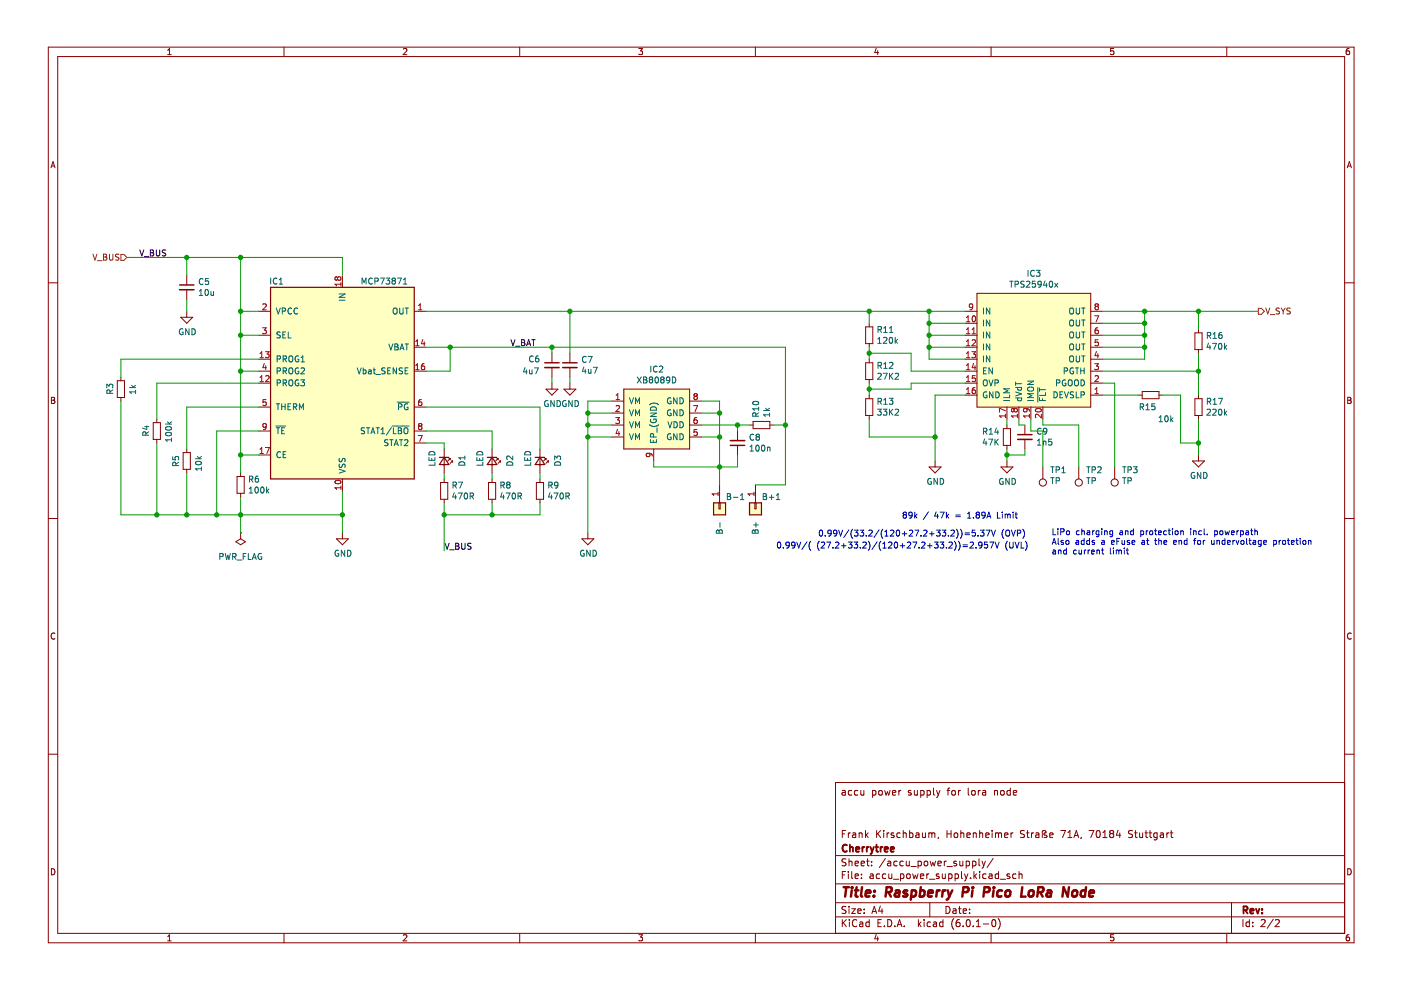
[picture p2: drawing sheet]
<svg xmlns="http://www.w3.org/2000/svg" width="297mm" height="210mm" viewBox="0 0 297 210" stroke-linecap="round" stroke-linejoin="round" font-family="sans-serif">
<path d="M.2 0h296.9v209.9h-296.9z" fill-rule="evenodd" fill="#fff" stroke="#fff" stroke-width=".21"/>
<g fill="none" stroke="#840000" stroke-width=".21">
<path d="M10.2 10h276.9v189.9h-276.9zM12.2 12h272.9v185.9h-272.9zM35.6 11.6h.7M35.6 10.7l.3-.4v1.3M60.2 10v2M85.5 10.4l.5-.1 .3 .4-.8 .9h.8M110.2 10v2M135.4 10.3h.8l-.4 .5 .4 .1v.6l-.2 .1-.6-.1M160.2 10v2M185.8 10.2l-.3 .9h.8M186.1 10.7v.9M210.1 10v2"/>
<path d="M236.1 10.3h-.6l-.1 .6 .7-.1v.7l-.2 .1-.5-.1M260.1 10v2M286 10.3h-.3l-.2 .3-.1 .7 .3 .3 .4-.1-.1-.7h-.3l-.3 .2M10.8 35.6l.4-1.3 .5 1.3M10.9 35.2h.6M285.7 35.6l.4-1.3 .4 1.3M285.8 35.2h.6M10.2 60h2M39.6 58.4v2M72.6 58.4v2.5M285.1 60h2M25.6 80v.7"/>
<path d="M38.3 67.3h2.6l-1.3 1.2zM39.6 61.4v2.1M39.6 66v1.3M54.8 71.1h2.6M54.8 76.2h2.6M54.8 78.7h2.6M54.8 66h2.6M87.8 73.6h2.6M87.8 78.7h2.6M87.8 66h2.6M117 74.9v2M117 77.9v2.1"/>
<path d="M120.8 74.9v2M120.8 77.9v2.1M183.5 69.3h1.6v3.6h-1.6zM183.5 76.9h1.6v3.6h-1.6zM184.3 68.5v.8M184.3 72.9v.7M184.3 76.2v.7M204.6 68.5h2.5M204.6 71.1h2.5M204.6 73.6h2.5M204.6 76.2h2.5M204.6 78.7h2.5"/>
<path d="M204.6 66h2.5M207.1 62.2h24.2v24.1h-24.2zM231.3 68.5h2.5M231.3 71.1h2.5M231.3 73.6h2.5M231.3 76.2h2.5M231.3 78.7h2.5M231.3 66h2.5M253.3 70.6h1.6v3.5h-1.6zM254.1 69.8v.8M254.1 74.1v.8M10.9 84.2h.4l.3 .3-.3 .4 .3 .1v.3l-.2 .2h-.5z"/>
<path d="M10.9 84.9h.4M24.9 80.7h1.5v3.6h-1.5zM25.6 84.3v.7M32.5 89.6h1.5v3.6h-1.5zM33.2 88.8v.8M33.2 93.2v.7M38.8 96h1.6v3.5h-1.6zM39.6 95.2v.8M39.6 99.5v.8M54.8 86.3h2.6M54.8 81.2h2.6M54.8 96.5h2.6"/>
<path d="M54.8 91.4h2.6M87.8 86.3h2.6M87.8 93.9h2.6M87.8 91.4h2.6M94.2 95.2v5.1M95.2 97.2h.2M95.4 97.2l-.5 .5M95.4 97.2v.3M95.7 97.7h.3M96 97.7l-.6 .5M96 97.7v.3M104.3 95.2v5.1"/>
<path d="M105.3 97.2h.3M105.6 97.2l-.5 .5M105.6 97.2v.3M105.9 97.7h.2M106.1 97.7l-.5 .5M106.1 97.7v.3M114.5 95.2v5.1M115.5 97.2h.3M115.8 82.5h2.5l-1.3 1.3zM115.8 97.2l-.6 .5M115.8 97.2v.3M116 97.7h.3"/>
<path d="M116.3 97.7l-.5 .5M116.3 97.7v.3M117 81.2v1.3M119.6 82.5h2.5l-1.3 1.3zM120.8 81.2v1.3M129.7 85h2.6M129.7 87.6h2.6M129.7 90.1h2.6M129.7 92.7h2.6M132.3 82.5h13.9v12.7h-13.9zM138.6 95.2v2.5M146.2 85h2.6"/>
<path d="M146.2 87.6h2.6M146.2 90.1h2.6M146.2 92.7h2.6M156.4 91.4v2M156.4 94.4v2.1M158.9 90.1h.8M159.7 89.4h3.5v1.5h-3.5zM163.2 90.1h.8M183.5 84.5h1.6v3.6h-1.6zM184.3 80.5v.7M184.3 83.8v.7M184.3 88.1v.7"/>
<path d="M197 99h2.5l-1.2 1.3zM198.3 97.7v1.3M204.6 83.8h2.5M204.6 81.2h2.5M212.2 99h2.6l-1.3 1.3zM212.7 90.9h1.5v3.5h-1.5zM213.5 86.3v2.5M213.5 90.1v.8M213.5 94.4v.8M213.5 97.7v1.3M216 86.3v2.5M217.3 90.1v2"/>
<path d="M217.3 93.2v2M218.6 86.3v2.5M221.1 86.3v2.5M221.1 99v2.5M228.7 99v2.5M231.3 83.8h2.5M231.3 81.2h2.5M236.3 99v2.5M241.4 83.8h.8M242.2 83h3.5v1.5h-3.5zM245.7 83.8h.8M252.8 97.7h2.6l-1.3 1.3z"/>
<path d="M253.3 84.5h1.6v3.6h-1.6zM254.1 83.8v.7M254.1 88.1v.7M254.1 96.5v1.2M285.7 84.2h.5l.2 .3-.2 .4 .2 .1 .1 .3-.3 .2h-.5zM285.7 84.9h.5M10.2 109.9h2M50 114.9l1-.7 1 .7-1 .6zM50.3 101h1.5v3.6h-1.5zM51 113h.1M51 100.3v.7M51 104.6v.8"/>
<path d="M51 113v1.2M71.3 114.2h2.6l-1.3 1.3zM72.6 101.5v2.6M72.6 113v1.2M93.4 102.3h1.5v3.6h-1.5zM94.2 101.5v.8M94.2 105.9v.7M103.6 102.3h1.5v3.6h-1.5zM104.3 101.5v.8M104.3 105.9v.7M113.7 102.3h1.5v3.6h-1.5zM114.5 101.5v.8"/>
<path d="M114.5 105.9v.7M123.4 114.2h2.5l-1.3 1.3zM124.6 113v1.2M152.4 106.6h.3v1.3h-.3zM152.6 102.8v3.8M160 106.6h.3v1.3h-.3zM160.2 102.8v3.8M285.1 109.9h2M11.6 134.3a.58 .58 0 0 0-.8 .6 .58 .58 0 0 0 .8 .5M286.5 134.3a.58 .58 0 0 0-.8 .6 .58 .58 0 0 0 .8 .5M10.2 159.9h2M285.1 159.9h2"/>
<path d="M178.6 176.8h.5M178.6 167.7h.6v.9M179.2 167.9l-.5 .1-.2 .2 .2 .4 .5-.1M179.3 176.1h-.7v1.5M179.9 176.6v1M180.3 176.6l-.4 .3M180.6 167.7l-.4-.1-.3 .3 .1 .6h.6M180.8 176.7h.6v.9M181.4 176.9l-.5 .1-.2 .2 .2 .4 .5-.1M181.9 167.7l-.5-.1-.2 .3 .1 .6h.6M182.2 176.7l.2-.1 .3 .1 .1 .9M182.2 176.6v1"/>
<path d="M182.5 167.6l.1 .9 .3 .1 .3-.2M183.2 167.6v1M183.5 176.1v1.5M183.6 177l.5 .6M184.1 176.6l-.6 .6M185 167.7l.4-.1 .3 .3-.1 .6h-.6M185 167.6v1.5M185.9 176.1v1.5M186.1 176.7l.6 .9M186.4 167.7l.2-.1 .4 .1 .1 .6-.2 .2-.3 .1-.2-.2zM186.7 176.1l-.8 .8M187.4 176.1v.1"/>
<path d="M187.4 176.6v1M187.6 167.6l.3 1 .2-.7 .3 .7 .3-1M188.1 176.6v1M188.5 176.6l-.4 .3M189.2 168.1l.7-.2v-.2l-.5-.1-.2 .2 .1 .7h.6M189.5 176.7l-.4-.1-.2 .2 .1 .2 .5 .2v.3h-.6M190.6 167.6v1M190.9 176.7l-.5-.1-.3 .3 .2 .6h.6M191 167.6l-.4 .3M191.5 176.7l.2-.1 .4 .1v.9M191.5 176.1v1.5M192.9 176.7l.4-.1 .3 .3-.2 .6h-.5"/>
<path d="M192.9 176.1v1.5M193.1 167.7l-.3-.1-.2 .2v.2l.5 .2v.3h-.5M193.9 167.6v.9l.4 .1 .2-.2M194.2 176.7h.6l.1 .9M194.5 167.6v1M194.9 176.9l-.5 .1-.3 .2 .3 .4 .5-.1M195.2 167.7l.4-.1 .3 .3-.1 .6h-.6M195.2 167.6v1.5M195.6 176.6v.9l.4 .1 .2-.2M196.2 176.6v1M196.6 167.6v1.5M196.6 167.7l.4-.1 .3 .3-.2 .6h-.5"/>
<path d="M196.9 176.7l.5-.1 .2 .2M196.9 176.6v1M197.6 176.8l.2-.2 .3 .1 .1 .9M197.6 176.8v.8M197.9 167.1v1.3l.2 .2M198.6 167.6l.3 1M198.9 168.6l-.3 .5M199 177.5l-.1 .3M199.3 167.6l-.4 1M200.8 176.8h.8M200.8 176.1v1.5M200.8 167.6h.6"/>
<path d="M201.4 167.1l-.4 .2v1.3M201.6 176.1v1.5M201.9 167.7l.2-.1 .4 .1 .1 .6-.2 .2-.3 .1-.2-.2zM202.4 176.7l.2-.1 .4 .1 .1 .6-.2 .2-.3 .1-.2-.2zM203.2 167.6v1M203.6 167.6l-.4 .3M203.7 176.7l.2-.1 .4 .1 .1 .9M203.7 176.1v1.5M205 177.1l.7-.2-.1-.2-.4-.1-.2 .2 .1 .7h.5M205.3 167.1v1.3l.2 .2M206.1 167.7l.2-.1 .4 .1 .1 .6-.2 .2-.3 .1-.2-.2zM206.4 176.6v1"/>
<path d="M206.4 176.7l.2-.1 .3 .1 .1 .9M207.4 167.6v1M207.7 176.1v1.5M207.7 176.7l.2-.1 .4 .1 .1 .9M207.9 167.6l-.5 .3M208.4 167.7h.5l.1 .9M209 177.1l.7-.2-.1-.2-.4-.1-.2 .2 .1 .7h.5M209 167.9l-.5 .1-.2 .2 .2 .4 .5-.1M210.3 176.1v.1M210.3 176.6v1M210.8 167.7l.3-.1 .3 .1 .1 .9M210.8 167.6v1"/>
<path d="M211.1 176.7l.4-.1 .2 .2M211.1 176.6v1M211.7 176.8v.8M211.7 176.8l.2-.2 .4 .1v.9M212.2 167.7l.2-.1 .4 .1 .1 .6-.1 .2-.4 .1-.2-.2zM213 177.1l.7-.2-.1-.2-.4-.1-.2 .2 .1 .7h.5M214.2 167.7l-.4-.1-.3 .3 .1 .6h.6M214.2 167.1v1.5M214.3 176.6v1M214.8 176.6l-.5 .3M214.8 168.1l.8-.2-.1-.2-.4-.1-.3 .2 .1 .7h.6M217.2 176.2l-.6-.1-.2 .1v.5l.7 .2 .1 .4-.3 .3-.6-.1"/>
<path d="M217.6 176.6h.6M217.8 176.1v1.3l.4 .2M218.7 176.6v1M219.1 176.6l-.4 .3M219.6 176.7h.6l.1 .9M220.3 176.9l-.5 .1-.2 .2 .2 .4 .5-.1M221.3 177.5l.5 .1 .2-.2-.1-.2-.6-.3 .1-.2 .4-.1a.41 .41 0 0 0-.3-.5 .41 .41 0 0 0-.5 .3v1.2M222.6 177.1l.7-.2-.1-.2-.4-.1-.2 .2v.7h.6M224.9 176.1h1l-.6 1.5M226.4 177.6h.9M226.4 176.5l.4-.4v1.5M227.7 177.6l.5-1.5 .5 1.5"/>
<path d="M227.8 177.2h.8M229.3 177.5l-.2 .3M230.9 176.1h1l-.6 1.5M232.6 176.2l.2-.1a.8 .8 0 0 1 .5 .7 .8 .8 0 0 1-.5 .8l-.4-.6zM233.8 177.6h.9M233.8 176.5l.5-.4v1.5M235.5 176.7l-.2 .3v.4l.2 .2 .5-.1 .1-.2-.1-.4-.2-.2M235.5 176.7l-.2-.3 .2-.3h.3l.3 .3-.3 .3M235.5 176.7h.3M237 176l-.3 1.1h.9M237.4 176.6v1M240.1 176.2l-.6-.1-.2 .1v.5l.7 .2 .1 .4-.3 .3-.5-.1"/>
<path d="M240.5 176.6h.6M240.8 176.1v1.3l.3 .2M241.6 176.6l.1 .9 .3 .1 .3-.2M242.3 176.6v1M242.8 176.6h.5M243 176.1v1.3l.3 .2M243.6 176.6h.6M243.8 176.1v1.3l.4 .2M245.3 176.7l-.4-.1-.3 .3 .2 .6h.5M245.3 176.6v1.2l-.3 .3-.3-.1M246 176.7h.6l.1 .9M246.7 176.9l-.5 .1-.2 .2 .2 .4 .5-.1"/>
<path d="M247.4 176.6v1M247.8 176.6l-.4 .3M248.1 176.6h.6M248.3 176.1v1.3l.4 .2M285.1 165.9h-108v32M10.9 184.2a.66 .66 0 0 1 .7 .6 .66 .66 0 0 1-.7 .7zM35.6 198.6l.3-.4v1.3M35.6 199.5h.7M60.2 197.9v2M85.5 198.3l.5-.1 .3 .4-.8 .9h.8M110.2 197.9v2M135.4 198.2h.8l-.4 .5 .4 .1v.6l-.2 .1-.6-.1"/>
<path d="M160.2 197.9v2M177.1 194.4h108M177.1 191.4h108M177.1 187.4h108M177.1 181.4h108M178.6 195v1.5M178.6 185.5h.5M178.8 195.6l.6 .9M179.3 184.8h-.7v1.5M179.4 192.2h-.6l-.2 .1v.4l.6 .3 .2 .4-.3 .3-.6-.1M179.4 182.2l-.6-.1-.2 .1v.5l.6 .2 .2 .4-.3 .3-.6-.1M179.4 195l-.8 .8"/>
<path d="M179.9 184.8v.1M179.9 185.3v1M180 182.1v1.5M180 192.2v.1M180 192.7v1M180 182.7l.2-.1 .4 .1 .1 .9M180.1 195v.1M180.1 195.5v1M180.6 192.7h.8l-.8 1h.8M180.6 184.8v1.3l.2 .2M181.3 185.8l.7-.2-.1-.2-.4-.1-.2 .2 .1 .7h.5M181.3 183.1l.7-.2-.1-.2-.4-.1-.2 .2 .1 .7h.5"/>
<path d="M181.7 195.1a.71 .71 0 0 0-1 .5 .71 .71 0 0 0 .7 .9l.3-.2M181.9 193.2l.7-.2-.1-.3h-.4l-.2 .2v.7h.6M182.3 195.5h.6v1M182.6 183.1l.7-.2-.1-.2-.4-.1-.2 .2 .1 .7h.5M182.7 186.1v.2M182.7 185.4v.1M182.9 195.8l-.5 .1-.2 .2 .2 .4 .5-.1M183.2 192.7v.2M183.2 193.5v.2M183.7 182.6h.6M183.9 182.1v1.3l.4 .2M184.3 195.5h-.4l-.3 .3 .1 .6h.6"/>
<path d="M184.3 195v1.5M184.5 185.4h.6v.9M184.8 183.4v.2M184.8 182.7v.1M184.9 193.7l.5-1.5 .5 1.5M185 193.2h.7M185.1 185.6l-.5 .1-.2 .2 .2 .4 .5-.1M185.8 198.1l-.3 .9h.8M186.1 198.6v.9M186.1 195.7h.5M186.5 185.4l-.4-.1-.3 .3 .1 .6h.6M186.6 192.1l-.3 1.1h.9"/>
<path d="M186.9 195h-.8v1.5h.8M187 192.7v1M187.5 196.3v.2M187.7 182l-1.3 1.9M187.8 185.4l-.4-.1-.3 .3 .1 .6h.6M188.2 195a.76 .76 0 0 1 .9 .7 .76 .76 0 0 1-.9 .8zM188.2 182.7h.6l.1 .9M188.4 185.3l.1 .9 .4 .1 .2-.2M188.9 182.9l-.5 .1-.3 .2 .3 .4 .5-.1M189.1 185.3v1M189.4 186.4h1.2M189.7 196.3v.2"/>
<path d="M190.2 196.5l.5-1.5 .5 1.5M190.2 182.7l-.4-.1-.3 .3 .1 .6h.6M190.4 196h.7M190.9 185.4l.5-.1 .2 .3-.1 .6h-.6M190.9 185.3v1.5M191.5 182.7l-.4-.1-.3 .3 .1 .6h.6M191.7 196.3v.2M192.1 182.6l.1 .9 .4 .1 .2-.2M192.4 185.4l.3-.1 .3 .3v.4l-.3 .3-.3-.1-.2-.2zM192.8 182.6v1M193.1 183.7h1.2M193.5 185.3l.3 1 .3-.7 .3 .7 .2-1"/>
<path d="M194.6 182.7l.5-.1 .3 .3-.2 .6h-.6M194.6 182.6v1.5M194.7 195v1.5M194.9 195.9l.4 .6M195.1 185.8l.8-.2-.1-.2-.4-.1-.3 .2 .1 .7h.6M195.3 195.5l-.6 .5M195.9 195v.1M195.9 195.5v1M196 182.7l.2-.1 .4 .1 .1 .6-.1 .2-.4 .1-.2-.2zM196.5 185.3v1M196.9 185.3l-.4 .3M197.1 186.4h1.1"/>
<path d="M197.1 191.4v3M197.2 182.6l.3 1 .3-.7 .3 .7 .3-1M197.3 195.5h-.4l-.3 .3 .1 .6h.6M197.9 195.5h.6l.1 1M198.6 195.8l-.5 .1-.2 .2 .2 .4 .5-.1M198.9 183.1l.7-.2-.1-.2-.4-.1-.2 .2v.7h.6M199.1 185.4l-.4-.1-.2 .2 .1 .2 .5 .2v.3h-.6M199.8 185.3l.1 .9 .3 .1 .2-.2M199.9 195.5h-.4l-.3 .3 .2 .6h.5M199.9 195v1.5M200.2 182.6v1M200.4 185.3v1"/>
<path d="M200.6 192.2a.76 .76 0 0 1 .8 .7 .76 .76 0 0 1-.8 .8zM200.6 182.6l-.4 .3M200.8 183.7h1.1M201.1 185.4l.5-.1 .3 .3-.2 .6h-.6M201.1 185.3v1.5M202.1 192.7h.5l.1 1M202.2 194.8a1.72 1.72 0 0 0 0 2.2M202.5 185.4l.4-.1 .3 .3-.1 .6h-.6M202.5 185.3v1.5M202.7 193l-.5 .1-.2 .2 .2 .4 .5-.1M202.8 182.7l-.4-.1-.2 .2 .1 .2 .5 .2v.3h-.6M203.2 192.7h.6"/>
<path d="M203.4 192.2v1.3l.4 .2M203.4 195h-.4a1.01 1.01 0 0 0 0 1.5l.5-.2 .1-.5-.3-.3-.4 .1-.2 .2M203.5 182.6l.1 .9 .3 .1 .2-.2M203.9 184.8v1.3l.2 .2M204.1 182.6v1M204.2 193.2l.7-.2v-.3h-.5l-.2 .2 .1 .7h.6M204.2 196.3v.2M204.5 185.3l.4 1M204.9 182.7l.4-.1 .3 .3-.2 .6h-.5M204.9 182.6v1.5M204.9 186.3l-.4 .5M205 195.1l.2-.1a.8 .8 0 0 1 .5 .7 .8 .8 0 0 1-.5 .8l-.3-.6z"/>
<path d="M205.2 185.3l-.3 1M205.6 193.5v.2M205.6 192.7v.2M205.8 186.1v.2M206.2 182.7l.4-.1 .3 .3-.1 .6h-.6M206.2 182.6v1.5M206.4 196.3v.2M206.5 184.8v1.5M206.6 185.7l.5 .6M207 196.5h.9M207 195.4l.4-.4v1.5M207.1 185.3l-.6 .6"/>
<path d="M207.6 182.1v1.3l.2 .2M207.7 184.8v.1M207.7 185.3v1M208.2 182.6l.4 1M208.5 195.9h1.1M208.6 183.6l-.4 .5M208.9 182.6l-.3 1M209.1 185.4l-.5-.1-.2 .3 .1 .6h.6M209.7 185.4h.6v.9M210.1 197.9v2M210.3 185.6l-.5 .1-.2 .2 .2 .4 .5-.1M210.4 195.1l.2-.1a.8 .8 0 0 1 .6 .7 .8 .8 0 0 1-.6 .8l-.3-.6z"/>
<path d="M210.6 182l-1.3 1.9M211.6 194.8a1.72 1.72 0 0 1 0 2.2M211.7 185.4l-.4-.1-.3 .3 .1 .6h.6M211.7 184.8v1.5M212.1 186.4h1.1M214.1 185.4l-.4-.1-.2 .2 .1 .2 .5 .2v.3h-.6M215.4 185.4l-.4-.1-.3 .3 .1 .6h.6M216.1 185.4l.2-.1 .3 .1 .1 .9M216.1 184.8v1.5M236.1 198.2h-.6l-.1 .6 .7-.1v.7l-.2 .1-.5-.1M260.1 197.9v2M261.1 191.4v6.5"/>
<path d="M263.5 195v1.5M264.9 195.5h-.4l-.3 .3 .1 .6h.6M264.9 195v1.5M265.6 196.3v.2M265.6 195.5v.2M267.4 195.1l.6-.1 .2 .4-.9 1.1h.9M270 194.9l-1.3 1.9M270.4 195.1l.6-.1 .2 .4-.9 1.1h.9M285.7 184.2a.66 .66 0 0 1 .8 .6 .66 .66 0 0 1-.8 .7zM286 198.2h-.3l-.2 .3-.1 .7 .3 .3 .4-.1-.1-.7h-.3l-.3 .2"/>
<circle cx="221.1" cy="102.3" r=".76"/>
<circle cx="228.7" cy="102.3" r=".76"/>
<circle cx="236.3" cy="102.3" r=".76"/>
</g>
<g fill="none" stroke="#840000" stroke-width=".39">
<path d="M179.6 179.2a.71 .71 0 0 0-1 .5 .71 .71 0 0 0 .7 .9l.3-.2M180.2 179.1v1.5M180.2 179.7l.2-.1 .4 .1v.9M182.8 179.6v1M183.3 179.6l-.5 .3M183.8 179.6v1M184.2 179.6l-.4 .3M184.6 179.6l.3 1M185.3 179.6l-.4 1M185.6 179.6h.6M185.8 179.1v1.3l.4 .2M186.7 179.6v1"/>
<path d="M187.1 179.6l-.4 .3M181.5 180.1l.7-.2-.1-.2-.4-.1-.2 .2 .1 .7h.5M184.9 180.6l-.3 .5M187.6 180.1l.7-.2-.1-.2-.4-.1-.2 .2v.7h.6M188.8 180.1l.8-.2-.1-.2-.4-.1-.3 .2 .1 .7h.6M263.7 193l.7-.1 .1-.2-.1-.4-.7-.1v1.5M264 193l.5 .7M265.1 193.2l.7-.2-.1-.3h-.4l-.2 .2 .1 .7h.5M266.3 192.7l.4 1 .3-1M267.6 193.5v.2M267.6 192.7v.2"/>
</g>
<g fill="none" stroke="#840000" stroke-width=".52">
<path d="M178.9 188.1h1.1M179.4 188.1l-.2 2M180.6 188.8l-.2 1.3M180.7 188.1l-.1 .2M181.3 188.8h.7M181.6 188.1l-.2 1.7 .1 .2 .3 .1M182.8 188.1l-.3 1.7 .3 .3M183.5 189.4l1-.2v-.3l-.6-.1-.3 .3v.9h.7M185.3 189.9v.2M185.4 188.9v.2M187.9 189.2h.7l.3-.2a.51 .51 0 0 0-.1-.9h-.8l-.3 2M188.3 189.2l.6 .9"/>
<path d="M189.9 188.9h.8l-.1 1.2M190.7 189.2l-.7 .1a.4 .4 0 0 0-.3 .4 .4 .4 0 0 0 .2 .4l.7-.1M192.4 188.9a.49 .49 0 0 0-.8 .3l.1 .1 .6 .2 .1 .2-.4 .4-.5-.1M193.3 188.9h.8l.1 .3v.5a.66 .66 0 0 1-1 .3M193.3 188.8l-.2 2M195.1 188.9h.8l.2 .3-.1 .5a.66 .66 0 0 1-1 .3M195.2 188.1l-.2 2M196.8 189.4l1-.2-.1-.3-.6-.1-.3 .3v.9h.8M198.7 188.8l-.2 1.3M199.2 188.8l-.4 .1-.2 .3M199.9 188.8l-.2 1.3M200.5 188.8l-.4 .1-.2 .3"/>
<path d="M201 188.8l.3 1.3M201.3 190.1l-.3 .5-.3 .2M201.9 188.8l-.6 1.3M204.1 189.2h.8l.3-.2a.51 .51 0 0 0-.2-.9h-.7l-.3 2M206.2 188.8l-.2 1.3M206.3 188.1l-.1 .2M208.6 189.2h.8l.3-.2a.51 .51 0 0 0-.2-.9h-.8l-.2 2M210.7 188.8l-.2 1.3M210.7 188.1v.2M212.5 188.9a.66 .66 0 0 0-1 .3l-.1 .5 .2 .3h.7M213.3 189l.1-.1a.5 .5 0 0 1 .8 .3v.5l-.3 .3a.5 .5 0 0 1-.8-.3zM216.7 188.1l-.2 2h.9"/>
<path d="M218.3 189l.1-.1a.5 .5 0 0 1 .8 .3l-.1 .5-.2 .3a.5 .5 0 0 1-.8-.3zM220 189.2h.8l.3-.2a.51 .51 0 0 0-.2-.9h-.7l-.3 2M220.5 189.2l.6 .9M222.1 188.9h.7v1.2M222.9 189.2l-.7 .1a.4 .4 0 0 0-.3 .4 .4 .4 0 0 0 .2 .4l.7-.1M226.6 188.1l-.2 2-.9-2-.2 2M227.5 189l.1-.1a.5 .5 0 0 1 .8 .3l-.1 .5-.2 .3a.5 .5 0 0 1-.8-.3zM230.2 188.9a.66 .66 0 0 0-1 .3l-.1 .5 .2 .3h.7M230.3 188.1l-.3 2M230.9 189.4l1-.2v-.3l-.6-.1-.3 .3v.9h.7"/>
</g>
<path d="M38.1 61.4h3M115.5 77.9h3M119.3 77.9h3.1M154.8 93.4h3.1M215.8 93.2h3" fill="none" stroke="#840000" stroke-width=".33"/>
<path d="M38.1 60.4h3M115.5 76.9h3M119.3 76.9h3.1M154.8 94.4h3.1M215.8 92.1h3" fill="none" stroke="#840000" stroke-width=".3"/>
<g fill="none" stroke="#006464" stroke-width=".21">
<path d="M43 59.2a.56 .56 0 0 0-.8 .5 .56 .56 0 0 0 .8 .5M44.2 59.1h-.6l-.1 .6 .6-.1 .1 .6-.2 .1-.5-.1M57.4 59v1.2M58.7 59.1a.56 .56 0 0 0-.8 .5 .56 .56 0 0 0 .8 .5M59.2 59.3l.4-.3v1.2M78.9 59.1a.56 .56 0 0 0-.8 .5 .56 .56 0 0 0 .8 .5M79.5 59.6h.6l.1-.5-.7-.1v1.2M80.6 59h.9l-.6 1.2M81.8 59h.8l-.4 .4 .4 .2v.5l-.2 .1-.6-.1M83.4 59.5h.2M83.4 59.5l-.3 .2v.3l.3 .2h.3l.1-.2v-.4l-.2-.1M83.4 59.5l-.3-.2 .3-.3h.3l.1 .2-.2 .3"/>
<path d="M84.3 59h.8l-.5 1.2M85.5 59.3l.4-.3v1.2M214.1 59.6h.7M214.4 59.6v1.3M217.1 59.7h-.6v.4l.5 .2 .1 .3-.2 .3-.5-.1M217.6 59.7l.5-.1 .3 .4-.8 .9h.8M218 57.3v1.3M219.3 57.4a.56 .56 0 0 0-.8 .5 .56 .56 0 0 0 .8 .6M219.5 59.6h-.6l-.1 .6h.6l.1 .6-.2 .1-.5-.1M219.7 57.3h.8l-.4 .5 .3 .1v.6l-.1 .1-.6-.1M221.6 59.6l-.3 .9h.7M222.6 59.7l.2-.1a.68 .68 0 0 1 .4 .7 .68 .68 0 0 1-.4 .6l-.3-.5z"/>
<path d="M38.8 69.8a.58 .58 0 0 0-.8 .5 .58 .58 0 0 0 .8 .5v-.4h-.2M40.1 69.7v1.3l-.7-1.3v1.3M40.7 69.7a.64 .64 0 0 1 .7 .6 .64 .64 0 0 1-.7 .7zM42.3 62.6h.7M42.3 61.7l.3-.3v1.2M43.6 61.5l.2-.1a.68 .68 0 0 1 .4 .6 .68 .68 0 0 1-.4 .6l-.3-.4zM44.7 61.8l.1 .8 .5-.1M45.3 61.8v.8M58.6 65.3l.4 1.3 .4-1.3M58.8 78.7l.6-.1v-.5l-.6-.1v1.3M58.8 76.1h.6v-.5l-.6-.1v1.2M59.2 60.2h.7"/>
<path d="M59.4 70.4l-.6 .1v.4l.5 .2 .1 .3-.2 .3-.5-.1M59.8 66l.7-.1v-.5l-.7-.1v1.3M60 71h.4M60 78.7l.6-.1 .1-.5-.7-.1v1.3M60 76.1h.6l.1-.5-.7-.1v1.2M60.3 76.1l.5 .6M60.3 78.7l.5 .6M60.6 70.4h-.6v1.3h.6M61.1 70.4v1.3h.6M61.3 78.2l.2-.2a.43 .43 0 0 1 .6 .4v.4a.42 .42 0 0 1-.4 .5 .42 .42 0 0 1-.5-.5zM61.3 75.6l.2-.1a.43 .43 0 0 1 .6 .4v.4a.42 .42 0 0 1-.4 .4 .42 .42 0 0 1-.5-.4zM61.8 65.4a.56 .56 0 0 0-.8 .5 .56 .56 0 0 0 .8 .6"/>
<path d="M63.1 65.4a.56 .56 0 0 0-.8 .5 .56 .56 0 0 0 .8 .6M63.3 78.1a.58 .58 0 0 0-.7 .5 .58 .58 0 0 0 .8 .5v-.4h-.3M63.3 75.5a.58 .58 0 0 0-.7 .6 .58 .58 0 0 0 .8 .5v-.4h-.3M63.8 78.1l.5-.1 .3 .4-.8 .9h.8M63.8 76.7h.8M63.8 75.8l.4-.3v1.2M71.9 63.6h1.3M71.9 62.3h1.3l-1.3 .7h1.3M75.7 78l.5 1.3 .4-1.3M76.8 60.2v-1.2l.4 .9 .4-.9v1.2M77 78.5l.4-.1 .2 .3-.1 .5h-.5M77 78v1.3"/>
<path d="M78.2 78.5h.4l.1 .8M78.7 78.7l-.6 .3 .2 .3 .4-.1M79.1 78.4h.5M79.3 78v1.1l.3 .2M79.7 79.4h1M81.7 78.1l-.5-.1-.3 .2 .2 .3 .5 .3v.3l-.7 .1M82.2 78.6h.4M82.4 72.9l.5 1.3 .4-1.3M82.8 78h-.6v1.3h.6M83.4 65.5l.3-.2a.43 .43 0 0 1 .5 .4v.5a.42 .42 0 0 1-.4 .4 .42 .42 0 0 1-.4-.4zM83.7 72.9h.4l.3 .3-.3 .3 .3 .1v.4l-.2 .2h-.5zM83.7 73.5h.4"/>
<path d="M84.1 78v1.3l-.7-1.3v1.3M84.7 65.3v1l.3 .3h.2l.3-.3v-1M84.8 74.2l.4-1.3 .4 1.3M84.9 73.8h.6M85.3 78.1h-.6v.4l.5 .2 .1 .3-.2 .3-.5-.1M85.5 60.2h.8M85.9 78.6h.4M85.9 72.9h.7M85.9 65.3h.7M86.3 65.3v1.3M86.3 72.9v1.3M86.5 78h-.6v1.3h.6"/>
<path d="M111.3 77.9l-.3 .9h.8M111.6 78.4v.9M112.3 78.4v.8l.5-.1M112.8 78.4v.9M113.1 75.6a.56 .56 0 0 0-.8 .5 .56 .56 0 0 0 .8 .5M113.3 78h.8l-.5 1.3M114.1 75.5h-.3l-.2 .3-.1 .7 .3 .2 .4-.1-.1-.6-.3-.1-.3 .3M123.8 77.8l-.3 .9h.8M124.1 78.3v.8M124.3 75.7a.56 .56 0 0 0-.8 .5 .56 .56 0 0 0 .8 .5M124.7 75.6h.8l-.5 1.2M124.8 78.3v.8l.5-.1"/>
<path d="M125.3 78.3v.8M125.8 77.9h.8l-.5 1.2M135.1 79.9l.9 1.3M136 79.9l-.9 1.3M136.5 79.9h.4l.2 .3-.2 .3 .2 .2 .1 .3-.3 .2h-.4zM138 77.6v1.3M139.3 77.7a.56 .56 0 0 0-.8 .6 .56 .56 0 0 0 .8 .5M139.8 77.7l.5-.1 .2 .4-.8 .9h.8M142.6 79.9a.64 .64 0 0 1 .7 .7 .64 .64 0 0 1-.7 .6zM186.1 72.8h.7M186.1 71.9l.4-.4v1.3M186.1 79.3l.5-.2 .2 .4-.7 .9h.7"/>
<path d="M186.2 77.5l.6-.1v-.4l-.6-.2v1.3M186.2 69.9l.6-.1v-.5l-.6-.1v1.3M186.5 77.5l.4 .6M186.5 69.9l.4 .6M187.3 79.1h.8l-.5 1.3M187.3 71.6l.5-.1 .2 .4-.7 .9h.7M187.4 70.5h.7M187.4 69.6l.3-.4v1.3M187.4 77.2l.3-.4v1.3M187.4 78.1h.7M188.6 77l.5-.2 .2 .4-.8 .9h.8M188.6 70.5h.7"/>
<path d="M188.6 79.1v1.3M188.6 69.6l.4-.4v1.3M188.7 71.6l.1-.1a.68 .68 0 0 1 .5 .7 .68 .68 0 0 1-.5 .6l-.3-.5zM188.8 79.7l.5 .7M189.3 79.1l-.7 .8M189.8 79.3l.5-.2 .2 .4-.8 .9h.8M189.8 71.5v1.3M189.9 72.3l.4 .5M190.3 72l-.5 .4M208.5 65.3v1.3M208.5 67.8v1.3M208.5 70.4v1.3"/>
<path d="M208.5 72.9v1.3M208.5 75.5v1.2M208.5 78.6h.5M209.1 78h-.6v1.3h.6M209.9 65.3v1.3l-.8-1.3v1.3M209.9 67.8v1.3l-.8-1.3v1.3M209.9 70.4v1.3l-.8-1.3v1.3M209.9 72.9v1.3l-.8-1.3v1.3M209.9 75.5v1.2l-.8-1.2v1.2M210.4 78v1.3l-.7-1.3v1.3M215.2 60.3l.6-.1 .1-.5-.7-.1v1.3M220.8 60.2l-.3 .2-.3-.1-.1-.6 .4-.1 .3 .3-.1 .7-.2 .2-.3 .1"/>
<path d="M221.9 60v.9M223.6 60l.7 .9M224.3 60l-.7 .9M225.6 78.7l.6-.1 .1-.5-.7-.1v1.3M226.8 65.5l.3-.2a.43 .43 0 0 1 .5 .4v.5a.42 .42 0 0 1-.4 .4 .42 .42 0 0 1-.4-.4zM226.8 68l.3-.2a.43 .43 0 0 1 .5 .5v.4a.42 .42 0 0 1-.4 .4 .42 .42 0 0 1-.4-.4zM226.8 70.6l.3-.2a.43 .43 0 0 1 .5 .4v.4a.42 .42 0 0 1-.4 .5 .42 .42 0 0 1-.4-.5zM226.8 73.1l.3-.2a.43 .43 0 0 1 .5 .4v.5a.42 .42 0 0 1-.4 .4 .42 .42 0 0 1-.4-.4zM226.8 75.6l.3-.1a.43 .43 0 0 1 .5 .4v.4a.42 .42 0 0 1-.4 .4 .42 .42 0 0 1-.4-.4zM227.6 78.1a.58 .58 0 0 0-.8 .5 .58 .58 0 0 0 .8 .5v-.4h-.2M228 78h.7M228.2 72.9v1.1l.2 .2h.3l.2-.2v-1.1"/>
<path d="M228.2 65.3v1l.2 .3h.3l.2-.3v-1M228.2 67.8v1.1l.2 .2h.3l.2-.2v-1.1M228.2 70.4v1l.2 .3h.3l.2-.3v-1M228.2 75.5v1l.2 .2h.3l.2-.2v-1M228.4 78v1.3M229.1 78.6h.8M229.1 78v1.3M229.3 75.5h.7M229.3 72.9h.7M229.3 70.4h.7M229.3 67.8h.7M229.3 65.3h.7"/>
<path d="M229.7 65.3v1.3M229.7 67.8v1.3M229.7 70.4v1.3M229.7 72.9v1.3M229.7 75.5v1.2M229.9 78v1.3M256 71.2l.6-.1v-.5l-.6-.1v1.3M256.2 72.7l-.3 .9h.8M256.3 71.2l.4 .6M256.5 73.2v.9M257.1 72.8h.8l-.5 1.3M257.2 70.8l.4-.3v1.3"/>
<path d="M257.2 71.8h.7M258.5 72.9l.1-.1a.68 .68 0 0 1 .5 .6 .68 .68 0 0 1-.5 .7l-.3-.5zM259 70.5h-.4l-.1 .3-.1 .7 .2 .3 .5-.2-.1-.6h-.4l-.2 .2M259.6 72.8v1.3M259.7 73.6l.4 .5M260.1 73.2l-.5 .5M22.7 82.2v-.7l.4 .4 .2-.4h.5l.1 .2-.1 .5M23.3 83.4v-.6l-.5-.1-.1 .7h1.2M23.9 82.7l-.6 .4M27.5 82.2h1.2M27.9 81.7l.5 .5M28.7 82.7v.8"/>
<path d="M28.7 83.1h-1.2l.3 .4M28.7 81.7l-.4 .4M30.7 90.5h.8M30.9 92.3v-.6l-.5-.1-.1 .7h1.2M31.1 90.3v.8l-.9-.3M31.5 91.6l-.6 .4M35.1 89.9h1.3M35.2 90.6a.75 .75 0 0 1 1.2 .3 .72 .72 0 0 1-1.3-.1zM35.2 91.8a.61 .61 0 0 1 .7-.2 .61 .61 0 0 1 .4 .6 .75 .75 0 0 1-1.2-.2zM35.5 89.4l.5 .5M36.4 93.2h-1.3l.4 .4M36.4 92.9v.7"/>
<path d="M36.4 89.4l-.5 .4M36.6 96.8v.7h.6v-.6l.6-.1 .1 .2-.1 .5M37.3 98.7l-.1-.6h-.5l-.1 .6h1.3M37.9 98l-.6 .4M41.4 97.3h1.3M41.6 97.9a.61 .61 0 0 1 .7-.2 .61 .61 0 0 1 .3 .7 .75 .75 0 0 1-1.2-.3zM41.9 96.8l.4 .5M42.7 99v.7M42.7 99.4h-1.3l.4 .3M42.7 96.8l-.5 .3M58.5 90.3h2.1M58.6 90.7h.7"/>
<path d="M58.6 85.6h.7M58.8 81.2l.6-.1v-.4l-.6-.2v1.3M58.9 85.6v1.3M58.9 90.7v1.3M59.5 95.9a.56 .56 0 0 0-.8 .5 .56 .56 0 0 0 .8 .5M59.7 86.2h.8M59.7 85.6v1.3M59.7 91.3h.4M60 81.2l.6-.1 .1-.4-.7-.2v1.3M60 96.4h.5M60.3 90.7h-.6v1.3h.6M60.3 81.2l.5 .6"/>
<path d="M60.5 85.6v1.3M60.6 95.8h-.6v1.2h.6M61.1 86.2h.4M61.3 80.7l.2-.2a.43 .43 0 0 1 .6 .5v.4a.42 .42 0 0 1-.4 .4 .42 .42 0 0 1-.5-.4zM61.7 85.6h-.6v1.3h.6M62.2 86.3l.6-.1 .1-.5-.7-.1v1.3M62.5 86.3l.4 .6M63.3 80.6a.58 .58 0 0 0-.7 .6 .58 .58 0 0 0 .8 .5v-.4h-.3M63.5 86.9v-1.3l.4 .9 .4-.9v1.3M63.8 80.5h.8l-.5 .5 .4 .1v.6l-.2 .1-.5-.1M71.9 99.5l1.3 .4-1.3 .4M72 98.4l-.1 .5 .2 .2 .3-.1 .3-.5h.3l.1 .6"/>
<path d="M72 97.2v.7h.4l.2-.6 .3-.1 .3 .2-.1 .5M77.3 90.8h-.7v.4l.6 .2 .1 .3-.2 .3-.5-.1M77.7 90.7h.7M78 90.7v1.3M78.6 92l.5-1.3 .4 1.3M78.8 91.6h.6M79.7 90.7h.7M80.1 90.7v1.3M80.8 92h.7M80.8 91.1l.4-.4v1.3M82.3 93.3l-.7 .1v.3l.5 .3 .2 .3-.3 .2-.5-.1M82.6 93.2h.8"/>
<path d="M83 93.2v1.3M83 90.6l-1.1 1.7M83.1 90.3h3.6M83.4 90.7v1.3h.6M83.6 94.5l.4-1.3 .4 1.3M83.7 94.1h.6M84.2 85.3h2.5M84.4 90.7h.5l.2 .2-.2 .4 .2 .1 .1 .3-.3 .3h-.5zM84.4 91.3h.5M84.5 86.3l.6-.1 .1-.5-.7-.1v1.3M84.7 93.2h.7M85 93.2v1.3"/>
<path d="M85.7 90.9l.2-.2a.43 .43 0 0 1 .6 .4v.4a.42 .42 0 0 1-.4 .5 .42 .42 0 0 1-.5-.5zM85.8 93.4l.5-.2 .2 .4-.8 .9h.8M86.4 85.7a.58 .58 0 0 0-.7 .6 .58 .58 0 0 0 .8 .5v-.5h-.2M90.9 97v.6h1.3v-.6M91.1 95.8a.66 .66 0 0 1 .8 0 .66 .66 0 0 1 .3 .6h-1.3zM91.5 97.2v.4M92.2 98v.6h-1.3M97.3 98.1a.68 .68 0 0 1 .8-.2 .68 .68 0 0 1 .5 .7h-1.3zM98.6 97.1h-1.3l.3 .3M98.6 96.7v.7M101.1 97v.6h1.3v-.6M101.3 95.8a.66 .66 0 0 1 .7 0 .66 .66 0 0 1 .4 .6h-1.3z"/>
<path d="M101.7 97.2v.4M102.4 98v.6h-1.3M107.5 98.1a.68 .68 0 0 1 .8-.2 .68 .68 0 0 1 .4 .7h-1.3zM108.7 96.7v.8l-.9-.8-.4 .2 .2 .5M111.2 97v.6h1.3v-.6M111.4 95.8a.66 .66 0 0 1 .8 0 .66 .66 0 0 1 .3 .6h-1.3zM111.9 97.2v.4M112.5 98v.6h-1.3M116.2 85a.58 .58 0 0 0-.8 .6 .58 .58 0 0 0 .8 .5v-.4h-.2M117.5 84.9v1.3l-.7-1.3v1.3M117.6 97.5v-.8l.5 .4 .1-.4h.5l.2 .2-.2 .6M117.7 98.1a.68 .68 0 0 1 .7-.2 .68 .68 0 0 1 .5 .7h-1.3z"/>
<path d="M118.1 84.9a.64 .64 0 0 1 .7 .7 .64 .64 0 0 1-.7 .6zM120 85a.58 .58 0 0 0-.7 .6 .58 .58 0 0 0 .7 .5v-.4h-.2M121.3 84.9v1.3l-.7-1.3v1.3M121.9 84.9a.64 .64 0 0 1 .8 .7 .64 .64 0 0 1-.8 .6zM133.5 84.3l.4 1.3 .4-1.3M133.5 86.9l.4 1.3 .4-1.3M133.5 89.4l.4 1.3 .4-1.3M133.5 92l.4 1.2 .4-1.2M134.7 85.6v-1.3l.5 1 .4-1v1.3M134.7 88.2v-1.3l.5 .9 .4-.9v1.3M134.7 90.7v-1.3l.5 .9 .4-.9v1.3M134.7 93.2v-1.2l.5 .9 .4-.9v1.2"/>
<path d="M136.5 80.5h.4M137.7 90.1a1.46 1.46 0 0 0 2 0M137.7 85.8a1.46 1.46 0 0 1 2 0M137.9 93.2v.6h1.3v-.6M137.9 87.6h1.3l-1.3 .7h1.3M137.9 80.5l-.2-.3 .2-.3h.2l.3 .3-.3 .3M137.9 80.5l-.2 .2v.4l.2 .1h.2l.3-.2v-.3l-.3-.2M137.9 80.5h.2M138 88.9a.58 .58 0 0 0 .6 .7 .58 .58 0 0 0 .5-.8h-.5v.3M138.1 86.4a.66 .66 0 0 1 .7-.1 .66 .66 0 0 1 .4 .7h-1.3zM138.5 93.4v.4M138.6 92.7l-.1-.7h-.5l-.1 .7h1.3"/>
<path d="M139 80.1l.2-.2a.68 .68 0 0 1 .4 .7 .68 .68 0 0 1-.4 .6l-.3-.5zM139.3 90.7v1M140.3 80.5l-.2-.3 .2-.3h.3l.2 .3-.2 .3M140.3 80.5l-.2 .2v.3l.2 .2h.3l.2-.2-.1-.4-.1-.1M140.3 80.5h.3M141.6 89.4l.4 1.3 .5-1.3M142 80.5l-.2 .2h-.4l-.1-.6 .5-.2 .2 .3v.7l-.2 .2-.4 .1M142.2 92a.58 .58 0 0 0-.7 .6 .58 .58 0 0 0 .8 .5v-.4h-.3M142.2 84.4a.58 .58 0 0 0-.7 .6 .58 .58 0 0 0 .8 .5v-.4h-.3M142.2 86.9a.58 .58 0 0 0-.7 .6 .58 .58 0 0 0 .8 .5v-.4h-.3M142.9 89.4a.64 .64 0 0 1 .7 .7 .64 .64 0 0 1-.7 .6zM143.6 84.3v1.3l-.8-1.3v1.3"/>
<path d="M143.6 86.9v1.3l-.8-1.3v1.3M143.6 92v1.2l-.8-1.2v1.2M144.2 92a.64 .64 0 0 1 .7 .6 .64 .64 0 0 1-.7 .6zM144.2 84.3a.64 .64 0 0 1 .7 .7 .64 .64 0 0 1-.7 .6zM144.2 86.9a.64 .64 0 0 1 .7 .6 .64 .64 0 0 1-.7 .7zM144.2 89.4a.64 .64 0 0 1 .7 .7 .64 .64 0 0 1-.7 .6zM159 95.6h.8M159 94.7l.4-.3v1.2M159.7 85.2a.61 .61 0 0 1 .7-.2 .61 .61 0 0 1 .4 .6 .75 .75 0 0 1-1.2-.2zM159.8 92.2a.56 .56 0 0 0-.8 .5 .56 .56 0 0 0 .8 .5M160.2 88.2v-.6h-.5l-.1 .6h1.3M160.4 94.5l.1-.1a.68 .68 0 0 1 .5 .6 .68 .68 0 0 1-.5 .6l-.3-.4z"/>
<path d="M160.5 92.6l-.2-.2 .2-.3h.3l.2 .2-.2 .3M160.5 92.6l-.2 .2v.3l.2 .2h.3l.2-.2v-.4l-.2-.1M160.5 92.6h.3M160.9 87.5l-.7 .4M160.9 86.3v.7M160.9 86.7h-1.3l.3 .3M161.6 94.5l.1-.1a.68 .68 0 0 1 .5 .6 .68 .68 0 0 1-.5 .6l-.3-.4zM161.9 87h1.3M162.3 86.5l.5 .5M162.7 94.9h.5l.1 .7M162.7 94.8v.8M163.2 87.6v.7"/>
<path d="M163.2 87.9h-1.3l.4 .4M163.2 86.5l-.5 .4M186.1 86.8h.7l-.4 .4 .4 .2v.5l-.2 .1-.5-.1M186.2 85.1h.6v-.5l-.6-.2v1.3M186.5 85.1l.4 .6M187.3 86.8h.7l-.4 .4 .4 .2v.5l-.2 .1-.5-.1M187.4 85.7h.7M187.4 84.8l.3-.4v1.3M188.5 84.4h.8l-.4 .5 .4 .2v.5l-.2 .1-.6-.1M188.6 86.8v1.2M188.8 87.3l.5 .7M189.3 86.8l-.7 .7"/>
<path d="M189.8 86.9l.5-.1 .2 .3-.8 .9h.8M208.5 91.5l.6-.1 .1-.5-.7-.1v1.3M208.5 80.7l.3-.2a.43 .43 0 0 1 .5 .5v.4a.42 .42 0 0 1-.4 .4 .42 .42 0 0 1-.4-.4zM208.8 93l-.3 1h.7M208.8 91.5l.4 .6M209.1 93.5v.9M209.2 83.1a.58 .58 0 0 0-.7 .6 .58 .58 0 0 0 .8 .5v-.4h-.3M209.6 93.1h.9l-.6 1.3M209.7 80.5l.4 1.3 .4-1.3M209.7 92.1h.8M209.7 91.2l.4-.4v1.3M210.5 83.1v1.2l-.7-1.2v1.2"/>
<path d="M210.9 93.1v1.3M211 81.2l.6-.1v-.4l-.6-.2v1.3M211.1 93.6l.6 .8M211.1 83.1a.64 .64 0 0 1 .8 .6 .64 .64 0 0 1-.8 .6zM211.2 90.7l-.3 .9h.8M211.5 91.2v.9M211.7 93.1l-.8 .7M212.8 84.9h1.3M214.1 83.7v.6h-1.3M214.1 82.4h-1.3l.9 .5-.9 .4h1.3M215.3 84.4h1.3M215.3 83.1l1.3 .4-1.3 .5"/>
<path d="M215.3 82.1h1.3M215.3 81v.7M215.3 81.4h1.3M215.8 84.4v.3l.2 .3 .5-.1v-.5M215.8 82.1v.4l.2 .2 .5-.1v-.5M217.9 84.9h1.2M217.9 80.8h1.2l-1.2 .7h1.2M217.9 82.3l.8-.2a.42 .42 0 0 1 .5 .4 .42 .42 0 0 1-.5 .4h-.4a.42 .42 0 0 1-.4-.2 .42 .42 0 0 1 0-.4zM219.1 83.5h-1.2l.9 .4-.9 .4h1.2M220 94.4h.7M220 93.5l.3-.4v1.3M220 82.1v3.1"/>
<path d="M220.4 84.3v.6h1.3M220.4 82.3v.7M220.4 82.6h1.3M220.7 90.9a.56 .56 0 0 0-.8 .5 .56 .56 0 0 0 .8 .5M221 84.5v.4M221.2 93.5v.9M221.2 93.6h.5l.1 .8M221.7 83.2v.6h-1.3M221.9 91.3l-.2 .3-.4-.1v-.6l.4-.1 .2 .2v.8l-.2 .2-.4 .1M222.8 99h.7M223 93.1h-.6l-.1 .6 .6-.1 .1 .7-.2 .1-.5-.1M223.1 99v1.2"/>
<path d="M223.5 83.1a.64 .64 0 0 1 .7 .6 .64 .64 0 0 1-.7 .6zM223.9 99.6h.6l.1-.5-.7-.1v1.2M224 81.2l.6-.1 .1-.4-.7-.2v1.3M224.7 83.7h.4M225.1 99.3l.4-.3v1.2M225.3 83.1h-.6v1.2h.6M225.7 83.1l.4 1.2 .4-1.2M225.9 80.6a.58 .58 0 0 0-.7 .6 .58 .58 0 0 0 .8 .5v-.4h-.2M226.5 80.7l.3-.2a.43 .43 0 0 1 .5 .5v.4a.42 .42 0 0 1-.4 .4 .42 .42 0 0 1-.4-.4zM227.6 83.1l-.6 .1v.4l.5 .2 .1 .3-.2 .2h-.5M227.9 80.7l.2-.2a.43 .43 0 0 1 .6 .5v.4a.42 .42 0 0 1-.5 .4 .42 .42 0 0 1-.4-.4zM228.2 83.1v1.2h.6"/>
<path d="M229.2 80.5a.64 .64 0 0 1 .7 .7 .64 .64 0 0 1-.7 .6zM229.2 83.7h.6l.1-.5-.7-.1v1.2M230.4 99h.7M230.8 99v1.2M231.5 99.6h.6l.1-.5-.7-.1v1.2M232.7 99.1l.5-.1 .3 .3-.8 .9h.8M238 99h.7M238.4 99v1.2M239.2 99.6h.6v-.5l-.6-.1v1.2M240.3 99h.8l-.4 .5 .3 .1v.5l-.2 .1-.5-.1M241.8 86.3l.6-.1v-.5l-.6-.1v1.3M242.1 86.3l.4 .6"/>
<path d="M243 86.9h.7M243 86l.3-.4v1.3M244.8 85.6h-.6v.6h.6v.6l-.1 .1-.5-.1M245.7 89.4h.8M245.7 88.5l.4-.3v1.2M247.1 88.3l.2-.1a.68 .68 0 0 1 .4 .6 .68 .68 0 0 1-.4 .6l-.3-.5zM248.2 88.2v1.2M248.3 88.9l.4 .5M248.7 88.6l-.5 .5M255.9 86.9l.5-.1 .2 .3-.7 .9h.7M256 85.1h.6v-.5l-.6-.2v1.3M256.3 85.1l.4 .6"/>
<path d="M257.1 86.9l.5-.1 .3 .3-.8 .9h.8M257.2 85.7h.7M257.2 84.8l.4-.4v1.3M258.3 84.4h.9l-.6 1.3M258.5 86.9l.1-.1a.68 .68 0 0 1 .5 .6 .68 .68 0 0 1-.5 .6l-.3-.5zM259.6 86.8v1.2M259.7 87.5l.4 .5M260.1 87.2l-.5 .5M46.6 118h.6l.1-.5-.7-.2v1.3M47.8 117.3l.3 1.3 .2-.9 .2 .9 .3-1.3M49.3 118h.6l.1-.5-.7-.2v1.3M49.6 118l.5 .6"/>
<path d="M50.3 118.7h1M51.6 118h.4M52.2 117.3h-.6v1.3M52.6 117.3v1.3h.7M52.8 104.5h.8M52.8 103.6l.4-.3v1.2M52.9 101.6h.6l.1-.5-.7-.2v1.3M53.2 101.6l.4 .6M53.5 118.6l.4-1.3 .4 1.3M53.6 118.3h.6M54.2 103.4l.1-.1a.68 .68 0 0 1 .5 .6 .68 .68 0 0 1-.5 .6l-.3-.5zM54.7 100.9l-.4 .1-.1 .3-.1 .7 .2 .2 .5-.1-.1-.6-.4-.1-.2 .3"/>
<path d="M55.4 103.4l.2-.1a.68 .68 0 0 1 .4 .6 .68 .68 0 0 1-.4 .6l-.3-.5zM55.4 117.4a.58 .58 0 0 0-.7 .6 .58 .58 0 0 0 .8 .5v-.4h-.3M56.5 103.3v1.2M56.6 104l.4 .5M57 103.7l-.5 .5M71.8 116.7a.58 .58 0 0 0-.8 .6 .58 .58 0 0 0 .8 .5v-.4h-.2M73.1 116.7v1.2l-.7-1.2v1.2M73.7 116.7a.64 .64 0 0 1 .7 .6 .64 .64 0 0 1-.7 .6zM96.1 102.9l.6-.1v-.5l-.6-.1v1.3M96.3 104.5l-.3 .9h.8M96.4 102.9l.4 .6M96.6 105v.8"/>
<path d="M97.1 104.5h.9l-.6 1.3M97.2 102.2h.8l-.5 1.3M98.5 104.6l.2-.1a.68 .68 0 0 1 .5 .7 .68 .68 0 0 1-.5 .6l-.3-.5zM99.7 105.2l.6-.1v-.5l-.6-.1v1.3M100 105.2l.4 .6M106.2 102.9l.6-.1 .1-.5-.7-.1v1.3M106.4 104.5l-.3 .9h.8M106.5 102.9l.4 .6M106.8 105v.8M107.3 104.5h.8l-.5 1.3M107.7 102.8l-.3 .2v.2l.3 .3h.2l.2-.3v-.3l-.2-.1M107.7 102.8l-.3-.3 .3-.3h.2l.2 .3-.2 .3"/>
<path d="M107.7 102.8h.2M108.7 104.6l.2-.1a.68 .68 0 0 1 .4 .7 .68 .68 0 0 1-.4 .6l-.3-.5zM109.8 105.2l.6-.1 .1-.5-.7-.1v1.3M110.1 105.2l.5 .6M116.4 102.9l.6-.1v-.5l-.6-.1v1.3M116.6 104.5l-.3 .9h.8M116.7 102.9l.4 .6M116.9 105v.8M117.4 104.5h.9l-.5 1.3M118.3 102.8l-.2 .2-.4-.1-.1-.6 .5-.1 .2 .3-.1 .7-.1 .2-.4 .1M118.8 104.6l.2-.1a.68 .68 0 0 1 .5 .7 .68 .68 0 0 1-.5 .6l-.3-.5zM120 105.2l.6-.1 .1-.5-.7-.1v1.3"/>
<path d="M120.3 105.2l.4 .6M123.8 116.7a.58 .58 0 0 0-.7 .6 .58 .58 0 0 0 .8 .5v-.4h-.3M125.1 116.7v1.2l-.7-1.2v1.2M125.7 116.7a.64 .64 0 0 1 .8 .6 .64 .64 0 0 1-.8 .6zM152 112.4h.2l.3 .2 .2-.3 .3 .1 .1 .6h-1.2zM152.5 112.6v.4M152.7 110.8v1M154.2 104.7h.4l.3 .2-.3 .4 .3 .1v.3l-.2 .2h-.5zM154.2 105.3h.4M155.5 105.4h.9M157 105.9h.7M157 105l.4-.3v1.2"/>
<path d="M159.6 112.4h.2l.3 .2 .2-.3 .3 .1 .2 .6h-1.3zM159.8 111.3h1M160.1 112.6v.4M160.3 110.8v1M161.8 104.7h.5l.2 .2-.2 .4 .2 .1 .1 .3-.3 .2h-.5zM161.8 105.3h.5M163.1 105.4h1M163.6 105v.9M164.6 105.9h.7M164.6 105l.4-.3v1.2M197.4 101.5a.58 .58 0 0 0-.7 .6 .58 .58 0 0 0 .8 .5v-.4h-.3M198.7 101.4v1.3l-.7-1.3v1.3"/>
<path d="M199.3 101.4a.64 .64 0 0 1 .8 .7 .64 .64 0 0 1-.8 .6zM212.6 101.5a.58 .58 0 0 0-.7 .6 .58 .58 0 0 0 .8 .5v-.4h-.2M214 101.4v1.3l-.7-1.3v1.3M214.6 101.4a.64 .64 0 0 1 .7 .7 .64 .64 0 0 1-.7 .6zM222.8 101.3h.7M223.1 101.3v1.2M223.9 101.9h.6l.1-.5-.7-.1v1.2M225.1 100.2h.8M230.4 101.3h.7M230.8 101.3v1.2M231.5 101.9h.6l.1-.5-.7-.1v1.2M238 101.3h.7"/>
<path d="M238.4 101.3v1.2M239.2 101.9h.6v-.5l-.6-.1v1.2M253.3 100.2a.58 .58 0 0 0-.8 .6 .58 .58 0 0 0 .8 .5v-.4h-.2M254.6 100.2v1.2l-.7-1.2v1.2M255.2 100.2a.64 .64 0 0 1 .7 .6 .64 .64 0 0 1-.7 .6z"/>
</g>
<g fill="#ffffc2" stroke="#ffffc2" stroke-width=".21">
<path d="M132.3 82.5h13.9v12.7h-13.9z" fill-rule="evenodd"/>
<path d="M207.1 62.2h24.2v24.1h-24.2z" fill-rule="evenodd"/>
</g>
<g fill="none" stroke="#a90000" stroke-width=".21">
<path d="M71.6 58.9l.2-.2h.2l.3 .2-.1 .4-.2 .1h-.3l-.1-.2M71.6 58.9l-.3-.2-.3 .2 .1 .4 .2 .1 .3-.2M71.6 58.9v.3M72.3 59.9v.7M55.1 75.8h.8M55.1 74.9l.4-.3v1.2M55.7 69.5h.8l-.5 .5 .4 .1v.5l-.2 .2-.5-.2M55.7 64.5l.5-.1 .3 .4-.8 .9h.8M56 77.1l-.3 .9h.8M56.3 74.6h.8l-.5 .5 .4 .1v.5l-.2 .1-.5-.1M56.3 79.8l.5-.1 .3 .3-.8 .9h.8M56.3 77.5v.9"/>
<path d="M72.3 60.3h-1.3l.4 .3M88.1 73.3h.8M88.1 78.4h.8M88.1 72.4l.4-.4v1.3M88.1 77.5l.4-.4v1.3M88.7 65.7h.8M88.7 64.8l.4-.4v1.3M89.6 72l-.3 .9h.8M89.9 77.1l-.3 .1-.2 .2-.1 .7 .3 .3 .4-.1-.1-.6-.3-.1-.3 .2M89.9 72.5v.8M204.9 68.2h.7M204.9 67.3l.4-.3v1.2"/>
<path d="M204.9 69.9l.4-.4v1.3M204.9 72.4l.4-.4v1.3M204.9 74.9l.4-.3v1.2M204.9 77.5l.4-.4v1.3M204.9 70.8h.7M204.9 73.3h.7M204.9 75.8h.7M204.9 78.4h.7M206.1 74.6h.7l-.4 .5 .4 .1v.5l-.2 .1-.5-.1M206.1 72.2l.5-.2 .2 .4-.7 .9h.7M206.1 70.8h.7M206.1 69.9l.4-.4v1.3"/>
<path d="M206.2 67.1l.2-.1a.68 .68 0 0 1 .5 .6 .68 .68 0 0 1-.5 .6l-.3-.5zM206.2 65l-.2 .2-.4-.1v-.6l.4-.1 .2 .3v.7l-.2 .2-.4 .1M206.4 77.1l-.3 .9h.8M206.7 77.5v.9M206.8 79.7h-.6l-.1 .6 .6-.1 .1 .6-.2 .1-.5-.1M232.1 67h.8l-.5 1.2M232.1 77.1h.8l-.4 .5 .3 .1v.6l-.2 .1-.5-.1M232.2 79.8l.4-.1 .3 .3-.8 .9h.8M232.4 65l-.2-.3 .2-.3h.2l.3 .3-.3 .3M232.4 65l-.2 .2v.2l.2 .3h.2l.3-.3-.1-.3-.2-.1M232.4 65h.2M232.5 74.5l-.3 .9h.7"/>
<path d="M232.8 69.5l-.4 .1-.2 .2v.7l.2 .3 .4-.2v-.6h-.4l-.2 .2M232.8 75v.8M232.8 72h-.6v.6h.6v.6l-.2 .1-.4-.1M55.1 80.9h.8M55.1 80l.4-.3v1.2M55.1 95.2l.4-.3v1.3M55.1 96.2h.8M56.3 94.9h.8l-.5 1.3M56.4 84.7h-.6l-.1 .6h.6l.1 .6-.2 .1-.5-.1M56.5 90.3l-.3 .3-.3-.1-.1-.6 .4-.1 .3 .2-.1 .8-.2 .2-.3 .1M88.7 92.3h.8l-.5 1.3M89 90.3l-.3-.2 .3-.3 .3 .1 .2 .1-.3 .3"/>
<path d="M89 90.3l-.3 .3v.2l.3 .3 .3-.1 .2-.2v-.2l-.3-.3M89 90.3h.2M89.3 84.7l-.3 .1-.2 .2-.1 .8 .3 .2 .4-.1-.1-.6-.3-.1-.3 .3M130.6 88.5h.7l-.4 .5 .4 .1v.6l-.2 .1-.5-.1M130.6 84.7h.7M130.6 83.8l.4-.3v1.2M130.6 86.1l.5-.1 .2 .4-.7 .9h.7M130.9 91l-.3 .9h.8M131.2 91.5v.8M137.6 96.1l.2 .2-.1 .4-.6 .1-.1-.5 .3-.2 .7 .1 .2 .1 .1 .4M147.1 86h.8l-.5 1.3M147.4 84l-.3 .2v.3l.3 .2h.2l.2-.2v-.3l-.2-.2"/>
<path d="M147.4 84l-.3-.2 .3-.3h.2l.2 .2-.2 .3M147.4 84h.2M147.7 88.5l-.3 .1-.2 .2-.1 .8 .3 .2 .4-.1-.1-.6-.3-.1-.3 .3M147.8 91.1h-.6l-.1 .6 .6-.1 .1 .6-.2 .1-.5-.1M204.9 83.5h.7M204.9 80l.4-.3v1.2M204.9 82.6l.4-.4v1.3M204.9 80.9h.7M206.7 82.2h-.3l-.2 .3-.1 .7 .3 .3 .4-.2-.1-.6h-.3l-.3 .2M213.2 87.8v.7M213.2 88.2h-1.3l.4 .3M213.2 87.1l-1.3-.5v.8"/>
<path d="M215 86.9l.2-.3h.3l.2 .3v.3l-.2 .1h-.4l-.1-.2M215 86.9l-.3-.3-.3 .3 .1 .3 .2 .1 .3-.2M215 86.9v.2M215.7 88.2h-1.3l.4 .3M215.7 87.8v.7M217.5 86.6l.3 .3-.1 .3-.6 .1-.1-.4 .2-.3 .7 .1 .3 .2v.3M218.2 88.2h-1.2l.3 .3M218.2 87.8v.7M219.6 86.7a.61 .61 0 0 1 .7-.2 .61 .61 0 0 1 .4 .7 .75 .75 0 0 1-1.2-.3zM220.8 87.8v.8l-.9-.8-.4 .3 .1 .4M232.2 83.5h.7M232.2 82.6l.3-.4v1.3"/>
<path d="M71.1 102a.61 .61 0 0 1 .7-.2 .61 .61 0 0 1 .4 .6 .75 .75 0 0 1-1.2-.3zM72.3 103.1v.7M72.3 103.4h-1.3l.4 .4M152.2 104.7h-1.2l.3 .4M152.2 104.4v.7M159.9 104.4v.7M159.9 104.7h-1.3l.4 .4"/>
</g>
<g fill="#ffffc2" stroke="#ffffc2" stroke-width=".25">
<path d="M158.9 106.6h2.5v2.6h-2.5z" fill-rule="evenodd"/>
<path d="M151.3 106.6h2.5v2.6h-2.5z" fill-rule="evenodd"/>
<path d="M57.4 60.9h30.4v40.6h-30.4z" fill-rule="evenodd"/>
</g>
<path d="M57.4 60.9h30.4v40.6h-30.4zM93.2 97h2M94.2 97l1 1.5h-2zM103.3 97h2M104.3 97l1 1.5h-2zM113.5 97h2M114.5 97l1 1.5h-2zM151.3 106.6h2.5v2.6h-2.5zM158.9 106.6h2.5v2.6h-2.5z" fill="none" stroke="#840000" stroke-width=".25"/>
<g fill="none" stroke="#725600" stroke-width=".21">
<path d="M19.7 53.9l.4 1.3 .5-1.3M20.7 55.3h.9M21.9 53.9h.5l.2 .2-.2 .4 .2 .1 .1 .3-.3 .3h-.5zM21.9 54.5h.5M23.2 53.9v1l.3 .3h.2l.2-.3v-1M25.2 53.9h-.5l-.2 .2 .1 .3 .5 .3v.3l-.6 .1M25.6 53.9h.7l.6 .7-.6 .6h-.7zM266.8 65.4h.6l.7 .6-.7 .6h-.6zM268.4 65.3l.4 1.3 .4-1.3M269.3 66.7h1M271.3 65.4h-.7v.4l.5 .2 .2 .3-.3 .3-.5-.1M271.6 65.3l.5 .7"/>
<path d="M272.1 66v.6M272.5 65.3l-.4 .7M273.6 65.4h-.7v.4l.5 .2 .2 .3-.3 .3-.5-.1"/>
</g>
<g fill="none" stroke="#0f0f0f" stroke-width=".21">
<path d="M29.6 53l.5 1.3 .4-1.3M30.6 54.4h1M31.9 53h.4l.2 .2-.2 .4 .2 .1 .1 .3-.2 .3h-.5zM31.9 53.6h.4M33.1 53v1l.3 .3 .4-.1 .1-.2v-1M35.1 53h-.4l-.3 .2 .1 .3 .6 .3v.3l-.7 .1M108.3 72l.5 1.3 .4-1.3M109.3 73.4h1M110.6 72h.4l.2 .3-.2 .3 .2 .2 .1 .3-.2 .2h-.5zM110.6 72.6h.4M111.7 73.3l.4-1.3 .4 1.3M111.8 72.9h.6"/>
<path d="M112.7 72h.8M113.1 72v1.3M94.4 115.2l.4 1.3 .4-1.3M95.3 116.6h1M96.6 115.2h.4l.3 .2-.3 .4 .3 .1v.3l-.2 .3h-.5zM96.6 115.8h.4M97.9 115.2v1l.2 .3 .4-.1 .1-.2v-1M99.9 115.2h-.5l-.3 .2 .2 .3 .5 .3v.3l-.7 .1"/>
</g>
<g fill="none" stroke="#0000c2" stroke-width=".21">
<path d="M164.9 115.1l.2-.2a.68 .68 0 0 1 .5 .7 .68 .68 0 0 1-.5 .6l-.3-.5zM166.1 116.1v.1M167.4 115.5l-.3 .2h-.4v-.6l.4-.2 .3 .3-.1 .7-.2 .2-.4 .1M168.6 115.5l-.3 .2h-.3l-.1-.6 .4-.2 .3 .3-.1 .7-.2 .2-.3 .1M168.9 114.9l.4 1.3 .5-1.3M171.1 114.9l-1.1 1.6M171.9 114.7a1.46 1.46 0 0 0 0 2M173.7 114.7a1.46 1.46 0 0 0 0 2M173.8 112.5l.2-.1a.68 .68 0 0 1 .4 .6 .68 .68 0 0 1-.4 .7l-.3-.5zM174.1 115.1l.5-.2 .2 .4-.7 .9h.7M175 113.5v.2M175.3 114.9h.8l-.5 1.3"/>
<path d="M176.2 112.9l-.2 .3-.4-.1v-.6l.4-.1 .2 .2v.8l-.2 .2-.4 .1M176.6 116.1v.1M177.1 115.1l.5-.2 .3 .4-.8 .9h.8M177.4 112.9l-.2 .3-.4-.1v-.6l.4-.1 .2 .2v.8l-.2 .2-.4 .1M177.8 112.4l.4 1.3 .5-1.3M178.4 115.7h1M178.9 115.2v1M179.9 114.9h.7l-.4 .5 .4 .1v.6l-.2 .1-.5-.1M180 112.3l-1.1 1.7M180.8 112.2a1.46 1.46 0 0 0 0 1.9M181.1 114.9h.8l-.5 .5 .4 .1v.6l-.2 .1-.5-.1M181.1 112.4h.8l-.4 .5 .4 .1v.5l-.2 .2-.6-.2"/>
<path d="M182.3 112.4h.8l-.4 .5 .4 .1v.5l-.2 .2-.6-.2M182.4 116.1v.1M182.9 115.1l.5-.2 .3 .4-.8 .9h.8M183.7 113.5v.2M184.1 114.7a1.46 1.46 0 0 1 0 2M184.2 112.5l.5-.1 .2 .4-.7 .9h.7M186 114.9l-1.1 1.6M186.4 112.3l-1.1 1.7M186.8 114.7a1.46 1.46 0 0 0 0 2M187.2 116.2h.7M187.2 115.3l.3-.4v1.3M187.2 112.2a1.46 1.46 0 0 0 0 1.9"/>
<path d="M187.6 113.7h.7M187.6 112.8l.4-.4v1.3M188.4 115.1l.5-.2 .2 .4-.8 .9h.8M188.8 112.5l.5-.1 .2 .4-.8 .9h.8M189.7 115.1l.2-.2a.68 .68 0 0 1 .4 .7 .68 .68 0 0 1-.4 .6l-.3-.5zM190.1 112.5l.2-.1a.68 .68 0 0 1 .5 .6 .68 .68 0 0 1-.5 .7l-.3-.5zM190.9 115.7h.9M191.3 113.2h1M191.3 115.2v1M191.7 109.1l-.2 .3v.3l.2 .2h.3l.2-.3-.1-.4-.1-.1M191.7 109.1l-.2-.2 .2-.3h.3l.2 .2-.2 .3M191.7 109.1h.3"/>
<path d="M191.8 112.7v1M192.4 115.1l.5-.2 .2 .4-.8 .9h.8M192.8 112.5l.5-.1 .2 .4-.8 .9h.8M193.4 109.1l-.2 .3-.4-.1-.1-.6 .5-.1 .2 .2-.1 .8-.1 .2-.4 .1M193.5 114.9h.9l-.6 1.3M193.9 112.4h.9l-.6 1.3M193.9 108.6v1.3M194.1 109.4l.3 .5M194.4 109l-.5 .5M194.9 116.1v.1M195.3 113.5v.2M195.4 115.1l.5-.2 .2 .4-.8 .9h.8"/>
<path d="M195.8 112.5l.5-.1 .2 .4-.7 .9h.7M196.7 115.7h.9M196.8 108.5l-1 1.7M197.1 113.2h1M197.1 115.2v1M197.6 112.7v1M198.1 114.9h.8l-.4 .5 .3 .1v.6l-.1 .1-.6-.1M198.5 108.5l-.3 .9h.8M198.5 112.4h.8l-.4 .5 .4 .1v.5l-.2 .2-.6-.2M198.8 109v.9M199.3 114.9h.8l-.4 .5 .4 .1v.6l-.2 .1-.6-.1M199.3 108.6h.9l-.6 1.3"/>
<path d="M199.7 112.4h.8l-.4 .5 .4 .1v.5l-.2 .2-.6-.2M200.7 116.1v.1M200.7 108.6v1.3M200.8 109.4l.3 .5M201.1 113.5v.2M201.1 109l-.4 .5M201.2 115.1l.5-.2 .2 .4-.8 .9h.8M201.6 112.5l.5-.1 .2 .4-.7 .9h.7M202.3 114.7a1.46 1.46 0 0 1 0 2M202.6 109.2h1M202.6 109.6h1M202.8 112.2a1.46 1.46 0 0 1 0 1.9"/>
<path d="M203.2 114.7a1.46 1.46 0 0 1 0 2M203.6 112.2a1.46 1.46 0 0 1 0 1.9M204.2 115.5h.9M204.2 115.9h.9M204.6 113h1M204.6 113.4h1M205.1 108.9l.4-.3v1.3M205.1 109.9h.8M205.7 115.1l.5-.2 .2 .4-.8 .9h.8M206.4 109.7v.2M206.8 112.4h-.6l-.1 .6 .6-.1 .1 .6-.2 .2-.5-.2M206.9 116.1v.1"/>
<path d="M207.2 109.1l-.3 .3 .1 .3 .2 .2h.2l.3-.3-.1-.4-.2-.1M207.2 109.1l-.3-.2 .3-.3h.2l.3 .2-.3 .3M207.2 109.1h.2M207.4 113.5v.2M207.8 112.4h.8l-.4 .5 .4 .1v.5l-.2 .2-.6-.2M208.2 115.5l-.2 .2h-.4l-.1-.6 .5-.2 .2 .3-.1 .7-.1 .2-.4 .1M208.9 109.1l-.3 .3-.3-.1-.1-.6 .4-.1 .3 .2-.1 .8-.2 .2-.3 .1M209.1 112.4h.8l-.5 1.3M209.2 109.9l.5-1.3 .4 1.3M209.4 114.9h-.6l-.1 .6h.6l.1 .6-.2 .1-.5-.1M209.4 109.5h.6M209.8 114.9h.9l-.6 1.3"/>
<path d="M210.2 112.4l.4 1.3 .5-1.3M211 114.9l.4 1.3 .4-1.3M211.5 108.6v1.3h.6M212.5 108.6v.1M212.5 109v.9M212.8 112.2a1.46 1.46 0 0 0 0 1.9M213.1 109v.9M213.1 109.1l.4-.1 .2 .2M213.3 112.6l.2-.2a.43 .43 0 0 1 .6 .4v.4a.42 .42 0 0 1-.4 .5 .42 .42 0 0 1-.5-.5zM213.6 114.7a1.46 1.46 0 0 0 0 2M213.7 109.2l.1-.2 .3 .1 .1 .8M213.7 109.2v.7"/>
<path d="M214.1 114.9v1.1l.2 .2h.3l.2-.2v-1.1M214.4 112.4l.5 1.3 .4-1.3M214.8 108.6v.1M214.8 109v.9M215.2 114.9l.4 1.3 .5-1.3M215.2 109h.5M215.4 108.6v1.1l.3 .2M215.7 113.1l.6-.1 .1-.5-.7-.1v1.3M216.5 114.9v1.3h.6M216.9 112.2a1.46 1.46 0 0 1 0 1.9M217.4 114.7a1.46 1.46 0 0 1 0 2M223.1 115.4l.4-1.2 .4 1.2"/>
<path d="M223.2 115.1h.6M223.3 112.1v1.3h.6M223.3 116.7h.4l.1 .8M223.8 116.9l-.6 .3 .2 .3 .4-.1M224.3 112.1v.1M224.3 112.5v.9M224.3 114.2v1l.2 .2M224.4 116.7h.5l.1 .8M224.4 116.6v.9M224.9 112.8l.6-.1 .1-.5-.7-.1v1.3M225.4 114.6h-.3l-.1 .2v.1l.4 .2v.3h-.4M226 114.7l.2-.1 .4 .1-.1 .7-.5-.1z"/>
<path d="M226.1 116.2v1.3M226.1 116.7l-.4-.1-.2 .3 .1 .5h.5M226.2 112.6l.3-.1 .3 .3v.3l-.3 .3-.4-.3zM228.2 114.6h.4l.1 .8M228.2 116.7l-.3-.1-.3 .3 .1 .5h.5M228.7 114.9l-.6 .2 .2 .3h.4M228.8 116.6v.8l.5-.1M228.8 112.6l-.3-.1-.3 .3 .1 .5h.5M229.3 116.6v.9M229.4 112.7l.4-.1 .1 .8M229.4 112.1v1.3M229.8 114.6h-.3l-.3 .2 .2 .6h.4"/>
<path d="M229.8 114.2v1.2M229.9 116.6v.9M230.3 116.6l-.4 .3M230.5 112.6h.5l.1 .8M230.7 116.6v.9M231 114.6h-.4l-.2 .2 .1 .6h.5M231 114.2v1.2M231.1 112.8l-.6 .3 .1 .3 .5-.1M231.1 116.6l-.4 .3M231.4 117l.6-.1v-.2l-.4-.1-.2 .2 .1 .6h.5M231.7 112.5v.9M232 112.5l-.3 .3"/>
<path d="M232 114.6h-.3l-.2 .2 .1 .1 .4 .2v.3h-.5M232.6 116.7h.5v.8M232.6 116.6v.9M233 112.6l-.4-.1-.2 .3 .1 .5h.5M233 112.5v1.1l-.3 .2-.3-.1M233.5 116.6h.5M233.6 112.1v.1M233.6 112.5v.9M233.6 114.6h.5v.8M233.7 116.2v1.1l.3 .2M234.1 114.9l-.6 .2 .2 .3h.4M234.2 112.7l.5-.1v.8"/>
<path d="M234.2 112.5v.9M235.4 116.2v1.1l.2 .2M235.7 115l.6-.1-.1-.3h-.4l-.1 .2v.6h.5M235.9 112.6l-.4-.1-.2 .3 .1 .5h.5M235.9 112.5v1.1l-.2 .2-.4-.1M236.1 116.2v.1M236.1 116.6v.9M236.7 116.7l.3-.1 .2 .2M236.7 116.6v.9M236.8 114.8h.4M237.2 116.8l.2-.2 .3 .1 .1 .8M237.2 116.8v.7"/>
<path d="M237.4 114.2h-.6v1.2M237.5 112.6h.4l.1 .8M237.9 114.6v.8l.5-.1M238 112.8l-.6 .3 .2 .3 .4-.1M238.4 116.2v.1M238.4 116.6v.9M238.4 114.6v.8M238.6 112.7l.5-.1 .1 .8M238.6 112.5v.9M238.8 116.6h.5M239 116.2v1.1l.3 .2M239.5 114.6h-.3l-.2 .2v.1l.5 .2v.3h-.5"/>
<path d="M240 115l.6-.1-.1-.3h-.3l-.2 .2 .1 .6h.4M240.3 112.6l-.4-.1-.2 .3 .1 .5h.5M240.3 112.1v1.3M241.9 112.6l.3-.1 .3 .3-.1 .5h-.5M241.9 112.5v1.3M242.1 114.6h.5l.1 .8M242.7 114.9l-.6 .2 .1 .3h.5M243 112.5v.9M243.1 114.6h.5M243.3 114.2v1l.3 .2M243.4 112.5l-.4 .3M243.8 112.7l.2-.2 .4 .2-.1 .6h-.5z"/>
<path d="M244.8 112.5h.5M244.8 114.6h.5M245 112.1v1.1l.3 .2M245 114.2v1l.3 .2M245.6 113l.6-.2v-.2l-.4-.1-.2 .2 .1 .6h.5M245.7 114.7l.5-.1v.8M245.7 114.2v1.2M246.8 115l.6-.1-.1-.3h-.3l-.2 .2v.6h.5M247.3 112.6l-.3-.1-.3 .3 .1 .5h.5M247.7 112.5h.5M247.9 112.1v1.1l.3 .2M248.6 112.1v.1"/>
<path d="M248.6 112.5v.9M248.8 115l.6-.1v-.3h-.4l-.2 .2 .1 .6h.5M249.2 112.7l.2-.2 .3 .2v.6h-.5zM250 114.7l.5-.1v.8M250 114.6v.8M250.3 112.7l.5-.1 .1 .8M250.3 112.5v.9M251.7 114.6h-.4l-.2 .2 .1 .6h.5M251.7 114.2v1.2M252.5 112.1v.1M252.5 112.5v.9M253.1 112.7l.4-.1 .1 .8"/>
<path d="M253.1 112.5v.9M253.1 114.6h.4M253.5 114.2l-.3 .1v1.1M254 114.6h.3l.3 .2v.4l-.3 .2-.4-.2zM254.8 112.6l-.4-.1-.3 .3 .2 .5h.5M255.1 114.6v.8M255.3 112.1v1.1l.2 .2M255.5 114.6l-.4 .2M256 113.3v.1M256.9 114.6v.8l.5-.1M257.4 114.6v.8M257.5 112.6l.4-.1 .2 .3-.1 .5h-.5"/>
<path d="M257.5 112.5v1.3M258 114.7l.5-.1 .1 .8M258 114.6v.8M258.7 112.7l.2-.2 .3 .2v.6h-.5zM259.7 112.5l.2 .9 .3-.6 .2 .6 .3-.9M259.7 114.6h-.4l-.2 .2 .1 .6h.5M259.7 114.2v1.2M260.3 115l.6-.1-.1-.3h-.4l-.1 .2v.6h.5M261.1 113l.6-.2-.1-.2-.3-.1-.2 .2 .1 .6h.4M261.4 114.6v.8M261.8 114.6l-.4 .2M262.1 114.6l.3 .8 .3-.8"/>
<path d="M262.2 112.5v.9M262.6 112.5l-.4 .3M263 112.6l.4-.1 .2 .3-.1 .5h-.5M263 112.5v1.3M263.2 114.7l.1-.1 .4 .1-.1 .7-.4-.1zM264.2 112.6h.5v.8M264.3 114.2v1l.2 .2M264.7 112.8l-.6 .3 .2 .3 .4-.1M264.8 114.6h.5M265 114.2v1l.3 .2M265.1 112.5h.5M265.3 112.1v1.1l.3 .2"/>
<path d="M265.7 114.6h.5v.8M266.1 112.7l.4-.1 .1 .8M266.1 112.1v1.3M266.2 114.9l-.6 .2 .2 .3h.4M267.4 114.6h-.4l-.2 .2 .1 .6h.5M267.4 114.6v1l-.3 .2h-.3M267.9 115l.6-.1v-.3h-.4l-.2 .2 .1 .6h.5M270 114.6h.4l.2 .2-.1 .6h-.5M270 114.6v1.2M271.2 114.6v.8M271.6 114.6l-.4 .2M272 114.7l.2-.1 .3 .1v.7l-.5-.1z"/>
<path d="M272.9 114.6h.5M273.1 114.2v1l.3 .2M273.8 115l.6-.1-.1-.3h-.3l-.2 .2 .1 .6h.4M274.8 114.6h.4M274.9 114.2v1l.3 .2M275.7 114.2v.1M275.7 114.6v.8M276.3 114.6h.3l.3 .2v.4l-.3 .2-.4-.2zM277.4 114.7l.5-.1 .1 .8M277.4 114.6v.8"/>
</g>
<g fill="none" stroke="#009600" stroke-width=".21">
<path d="M26.9 54.6h45.7v3.8M39.6 54.6v3.8M51 54.6v45.7M39.6 63.5v2.5M51 78.7h3.8M51 66h3.8M51 71.1h3.8M54.8 76.2h-29.2v3.8M90.4 73.6h76.1v29.2h-6.3M90.4 66h114.2M95.4 73.6v5.1h-5M117 73.6v1.3"/>
<path d="M117 80v1.2M120.8 66v8.9M120.8 80v1.2M184.3 74.9h8.9v3.8h11.4M184.3 66v2.5M184.3 73.6v2.6M197 66v10.2h7.6M197 73.6h7.6M197 68.5h7.6M197 71.1h7.6M233.8 78.7h20.3M233.8 73.6h8.9"/>
<path d="M233.8 68.5h8.9M233.8 66h33M233.8 71.1h8.9M242.7 66v10.2h-8.9M254.1 66v3.8M254.1 74.9v8.9M25.6 85v24.2h47M33.2 93.9v15.3M51 96.5h3.8M54.8 81.2h-21.6v7.6M54.8 91.4h-8.9v17.8M54.8 86.3h-15.2v8.9"/>
<path d="M90.4 91.4h13.9v3.8M90.4 93.9h3.8v1.3M90.4 86.3h24.1v8.9M124.6 90.1h5.1M124.6 92.7h5.1M124.6 87.6h5.1M129.7 85h-5.1v28M148.8 90.1h10.1M148.8 92.7h3.8M148.8 85h3.8v17.8M148.8 87.6h3.8M156.4 90.1v1.3"/>
<path d="M156.4 96.5v2.5h-17.8v-1.3M164 90.1h2.5M184.3 81.2v2.6M184.3 88.8v3.9h14M204.6 83.8h-6.3v13.9M204.6 81.2h-11.4v1.3h-8.9M213.5 88.8v1.3M213.5 95.2v2.5M216 88.8v1.3h1.3M217.3 95.2v1.3h-3.8M218.6 88.8v2.6h2.5v7.6M221.1 88.8v1.3h7.6v8.9"/>
<path d="M233.8 83.8h7.6M233.8 81.2h2.5v17.8M246.5 83.8h3.8v10.1h3.8M254.1 88.8v7.7M39.6 100.3v8.9M51 105.4v7.6M72.6 104.1v8.9M94.2 100.3v1.2M94.2 106.6v10.2M104.3 100.3v1.2M104.3 106.6v2.6M114.5 106.6v2.6h-20.3"/>
<path d="M114.5 100.3v1.2"/>
</g>
<g fill="#009600" stroke="#009600" stroke-width=".21">
<circle cx="120.8" cy="66" r=".46"/>
<circle cx="117" cy="73.6" r=".46"/>
<circle cx="104.3" cy="109.2" r=".46"/>
<circle cx="95.4" cy="73.6" r=".46"/>
<circle cx="213.5" cy="96.5" r=".46"/>
<circle cx="198.3" cy="92.7" r=".46"/>
<circle cx="197" cy="66" r=".46"/>
<circle cx="197" cy="68.5" r=".46"/>
<circle cx="197" cy="71.1" r=".46"/>
<circle cx="197" cy="73.6" r=".46"/>
<circle cx="184.3" cy="66" r=".46"/>
<circle cx="72.6" cy="109.2" r=".46"/>
<circle cx="94.2" cy="109.2" r=".46"/>
<circle cx="39.6" cy="109.2" r=".46"/>
<circle cx="45.9" cy="109.2" r=".46"/>
<circle cx="51" cy="109.2" r=".46"/>
<circle cx="51" cy="96.5" r=".46"/>
<circle cx="254.1" cy="93.9" r=".46"/>
<circle cx="254.1" cy="78.7" r=".46"/>
<circle cx="242.7" cy="68.5" r=".46"/>
<circle cx="242.7" cy="66" r=".46"/>
<circle cx="242.7" cy="71.1" r=".46"/>
<circle cx="254.1" cy="66" r=".46"/>
<circle cx="242.7" cy="73.6" r=".46"/>
<circle cx="152.6" cy="87.6" r=".46"/>
<circle cx="156.4" cy="90.1" r=".46"/>
<circle cx="166.5" cy="90.1" r=".46"/>
<circle cx="184.3" cy="82.5" r=".46"/>
<circle cx="184.3" cy="74.9" r=".46"/>
<circle cx="152.6" cy="99" r=".46"/>
<circle cx="152.6" cy="92.7" r=".46"/>
<circle cx="51" cy="71.1" r=".46"/>
<circle cx="51" cy="78.7" r=".46"/>
<circle cx="51" cy="66" r=".46"/>
<circle cx="51" cy="54.6" r=".46"/>
<circle cx="39.6" cy="54.6" r=".46"/>
<circle cx="33.2" cy="109.2" r=".46"/>
<circle cx="124.6" cy="92.7" r=".46"/>
<circle cx="124.6" cy="90.1" r=".46"/>
<circle cx="124.6" cy="87.6" r=".46"/>
</g>
</svg>
